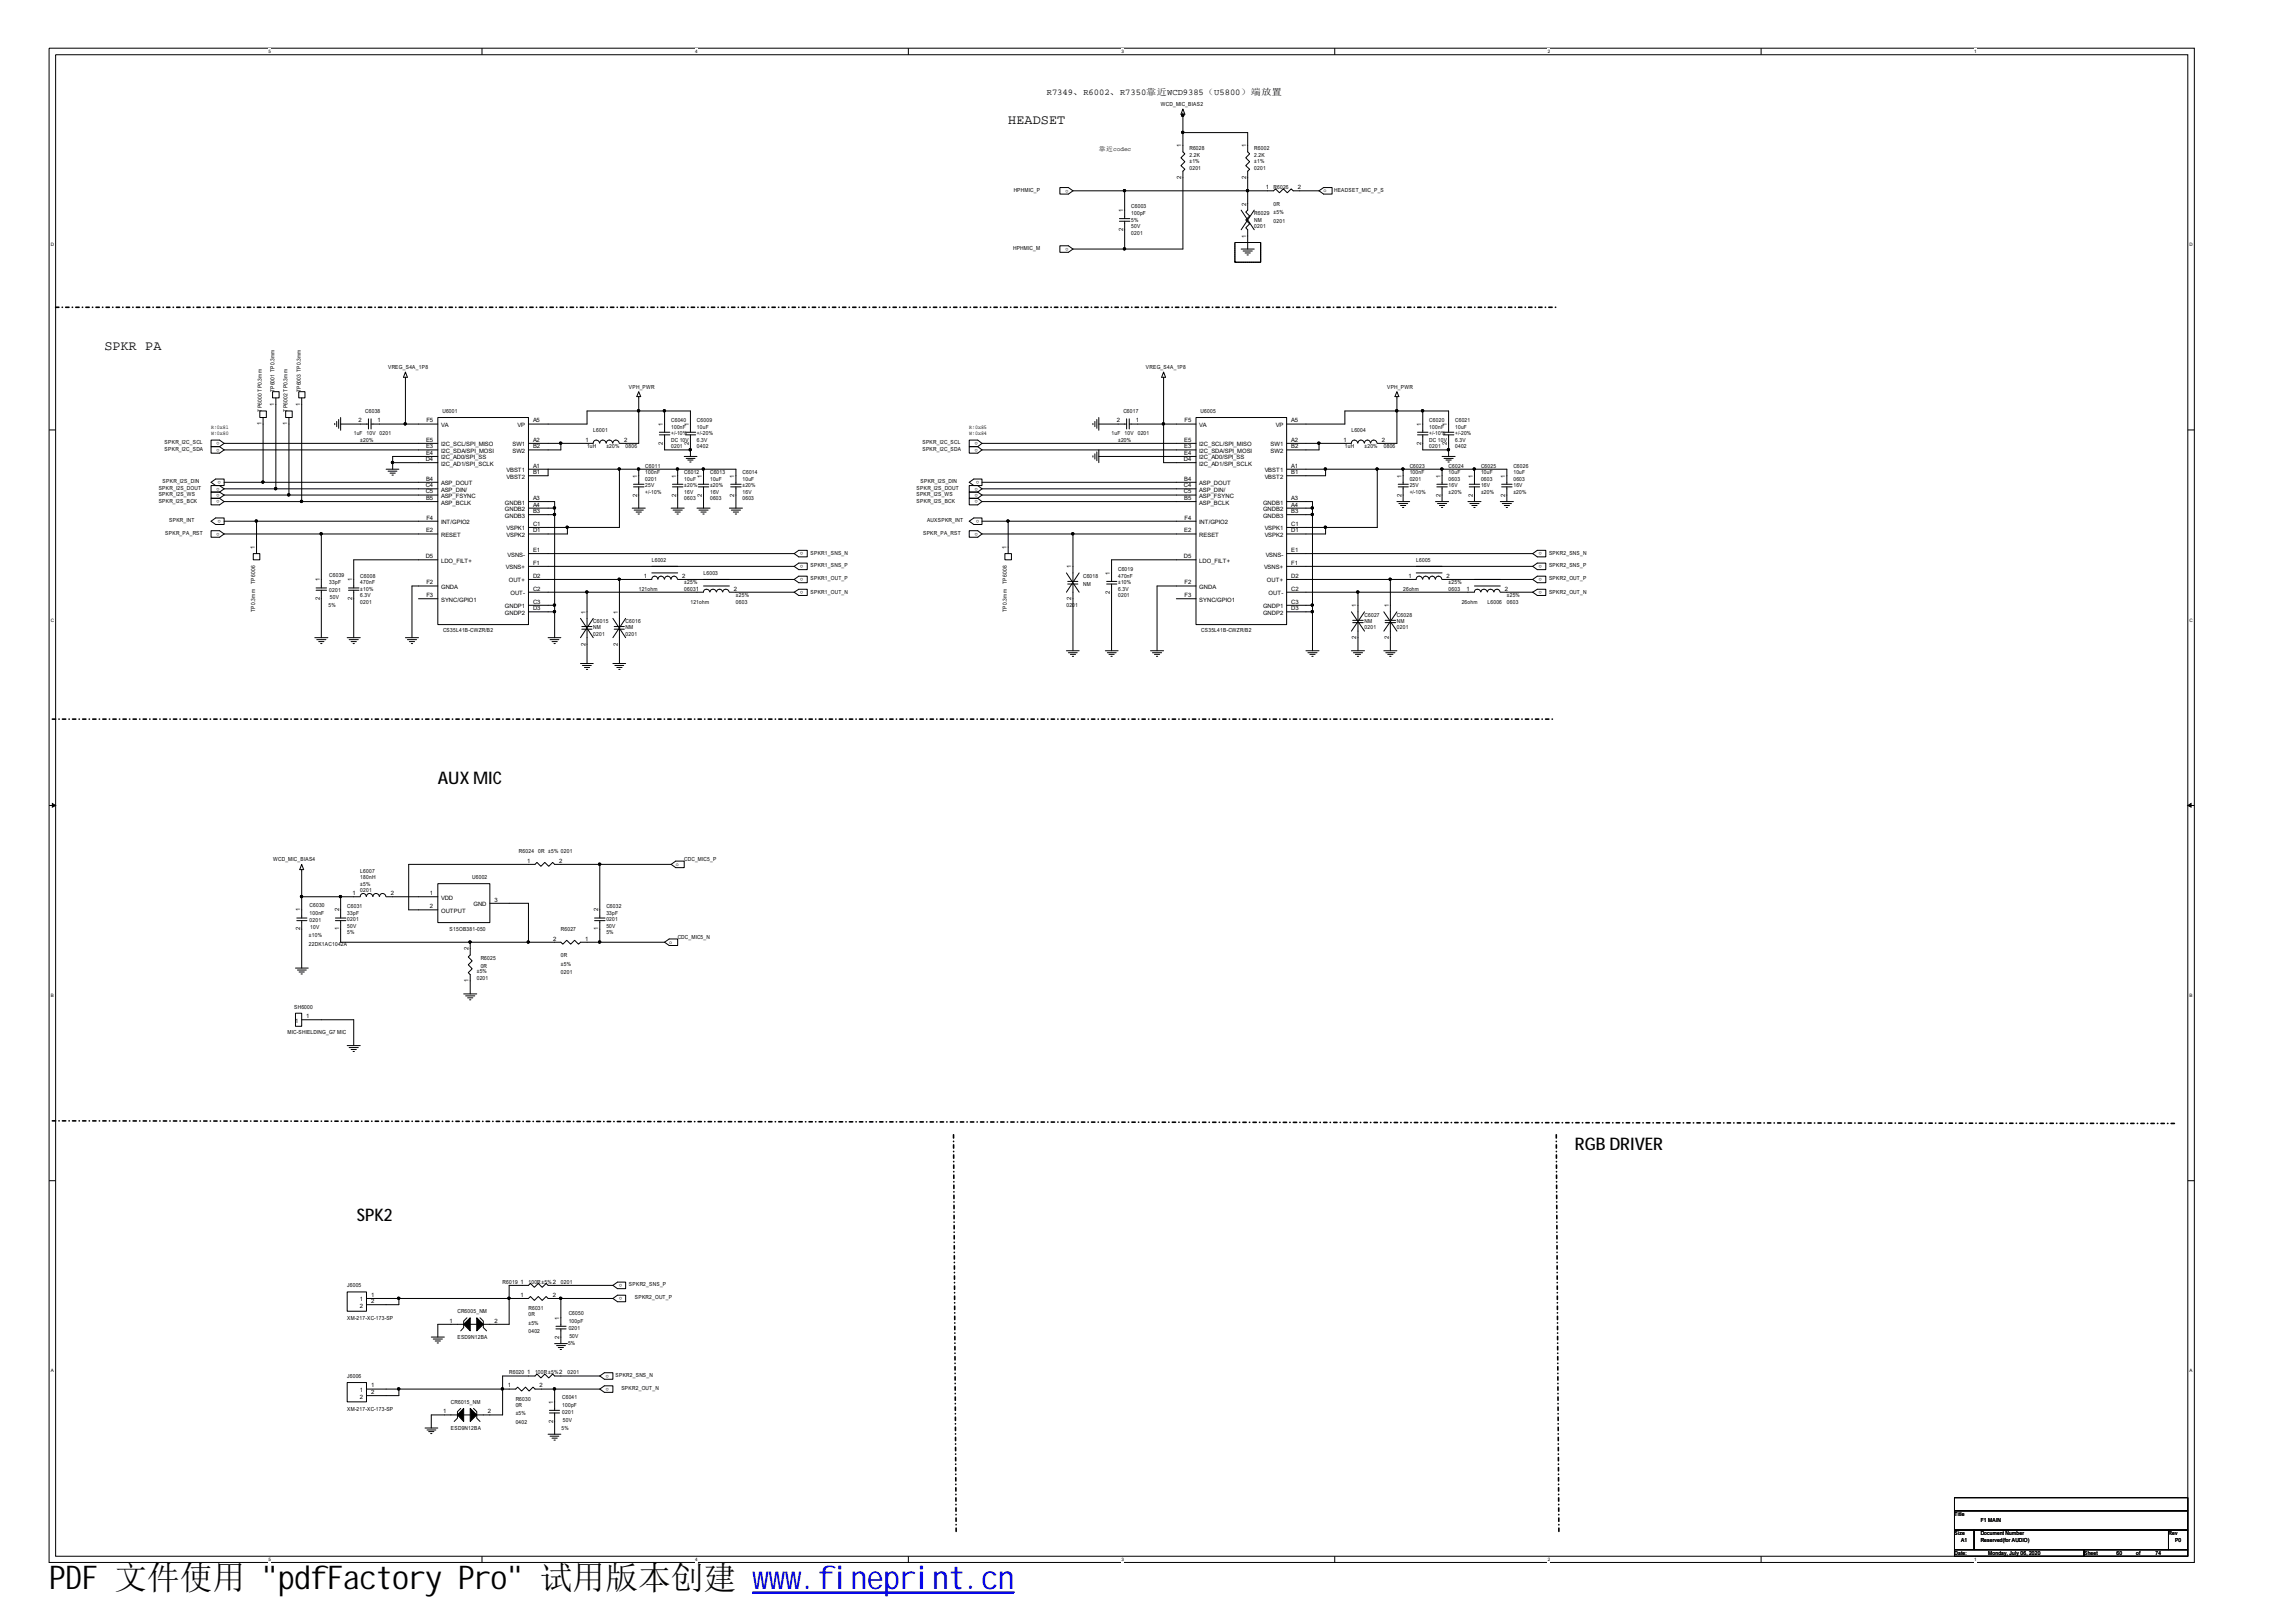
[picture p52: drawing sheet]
<svg xmlns="http://www.w3.org/2000/svg" width="297mm" height="210mm" viewBox="0 0 297 210" stroke-linecap="round" stroke-linejoin="round" font-family="sans-serif">
<defs><g id="words">
<text font-size="4.2" x="6.3" y="205.7">PDF 文件使用 &quot;pdfFactory Pro&quot; 试用版本创建 ww</text>
<text font-size="4.2" fill="#00f" x="99.5" y="205.7">w.fineprint.cn</text>
<g font-size="2.2">
<text x="56.6" y="101.4">AUX MIC</text>
<text x="203.8" y="148.8">RGB DRIVER</text>
<text x="46.2" y="158">SPK2</text>
</g>
<g font-size="1.7">
<text x="130.4" y="16">HEADSET</text>
<text x="13.5" y="45.3">SPKR PA</text>
</g>
<text font-size="1.1" x="135.4" y="12.2">R7349、R6002、R7350靠近WCD9385（U5800）端放置</text>
<g font-size=".8">
<text x="142.2" y="19.5">靠近codec</text>
<text x="152.8" y="23.2" transform="rotate(-90 152.8 23.2)">2</text>
<text x="152.8" y="19.1" transform="rotate(-90 152.8 19.1)">1</text>
<text x="161.2" y="23.2" transform="rotate(-90 161.2 23.2)">2</text>
<text x="161.2" y="19.1" transform="rotate(-90 161.2 19.1)">1</text>
<text x="145.3" y="29.9" transform="rotate(-90 145.3 29.9)">2</text>
<text x="145.3" y="27.4" transform="rotate(-90 145.3 27.4)">1</text>
<text x="161.2" y="26.6" transform="rotate(-90 161.2 26.6)">2</text>
<text x="163.7" y="24.5">1</text>
<text x="167.9" y="24.5">2</text>
<text x="161.2" y="30.7" transform="rotate(-90 161.2 30.7)">1</text>
<text x="35.5" y="52.5" transform="rotate(-90 35.5 52.5)">1</text>
<text x="38.8" y="52.5" transform="rotate(-90 38.8 52.5)">1</text>
<text x="33.8" y="55" transform="rotate(-90 33.8 55)">1</text>
<text x="37.2" y="55" transform="rotate(-90 37.2 55)">1</text>
<text x="46.4" y="54.7">2</text>
<text x="48.9" y="54.7">1</text>
<text x="55.1" y="59.7">D4</text>
<text x="55.1" y="58">E3</text>
<text x="55.1" y="58.9">E4</text>
<text x="55.1" y="57.2">E5</text>
<text x="55.2" y="54.7">F5</text>
<text x="57.1" y="58.6">I2C_SDA/SPI_MOSI</text>
<text x="57.1" y="59.5">I2C_AD0/SPI_SS</text>
<text x="57.1" y="57.8">I2C_SCL/SPI_MISO</text>
<text x="57.1" y="55.3">VA</text>
<text x="66.3" y="57.8">SW1</text>
<text x="66.3" y="58.6">SW2</text>
<text x="67" y="55.3">VP</text>
<text x="69" y="57.2">A2</text>
<text x="69" y="54.7">A5</text>
<text x="69" y="58">B2</text>
<text x="75.7" y="57.2">1</text>
<text x="80.7" y="57.2">2</text>
<text x="85.8" y="57.5" transform="rotate(-90 85.8 57.5)">2</text>
<text x="85.8" y="55.1" transform="rotate(-90 85.8 55.1)">1</text>
<text x="89.1" y="57.5" transform="rotate(-90 89.1 57.5)">2</text>
<text x="89.1" y="55.1" transform="rotate(-90 89.1 55.1)">1</text>
<text x="144.5" y="54.7">2</text>
<text x="146.9" y="54.7">1</text>
<text x="153.2" y="59.7">D4</text>
<text x="153.2" y="58">E3</text>
<text x="153.2" y="58.9">E4</text>
<text x="153.2" y="57.2">E5</text>
<text x="153.2" y="54.7">F5</text>
<text x="155.2" y="58.6">I2C_SDA/SPI_MOSI</text>
<text x="155.2" y="59.5">I2C_AD0/SPI_SS</text>
<text x="155.2" y="57.8">I2C_SCL/SPI_MISO</text>
<text x="155.2" y="55.3">VA</text>
<text x="164.4" y="57.8">SW1</text>
<text x="164.4" y="58.6">SW2</text>
<text x="165.1" y="55.3">VP</text>
<text x="167" y="57.2">A2</text>
<text x="167" y="58">B2</text>
<text x="167" y="54.7">A5</text>
<text x="173.8" y="57.2">1</text>
<text x="178.8" y="57.2">2</text>
<text x="183.9" y="57.5" transform="rotate(-90 183.9 57.5)">2</text>
<text x="183.9" y="55.1" transform="rotate(-90 183.9 55.1)">1</text>
<text x="187.2" y="57.5" transform="rotate(-90 187.2 57.5)">2</text>
<text x="187.2" y="55.1" transform="rotate(-90 187.2 55.1)">1</text>
<text x="55.1" y="63.9">C5</text>
<text x="55.1" y="63">C4</text>
<text x="55.1" y="62.2">B4</text>
<text x="55.1" y="64.7">B5</text>
<text x="57.1" y="62.8">ASP_DOUT</text>
<text x="57.1" y="65.3">ASP_BCLK</text>
<text x="57.1" y="63.6">ASP_DIN/</text>
<text x="57.1" y="64.4">ASP_FSYNC</text>
<text x="57.1" y="60.3">I2C_AD1/SPI_SCLK</text>
<text x="65.3" y="65.3">GNDB1</text>
<text x="65.5" y="61.1">VBST1</text>
<text x="65.5" y="61.9">VBST2</text>
<text x="69" y="60.5">A1</text>
<text x="69" y="61.4">B1</text>
<text x="69" y="64.7">A3</text>
<text x="69" y="65.5">A4</text>
<text x="82.4" y="64.3" transform="rotate(-90 82.4 64.3)">2</text>
<text x="82.4" y="61.8" transform="rotate(-90 82.4 61.8)">1</text>
<text x="87.5" y="64.3" transform="rotate(-90 87.5 64.3)">2</text>
<text x="87.5" y="61.8" transform="rotate(-90 87.5 61.8)">1</text>
<text x="90.8" y="64.3" transform="rotate(-90 90.8 64.3)">2</text>
<text x="90.8" y="61.8" transform="rotate(-90 90.8 61.8)">1</text>
<text x="95" y="64.3" transform="rotate(-90 95 64.3)">2</text>
<text x="95" y="61.8" transform="rotate(-90 95 61.8)">1</text>
<text x="153.2" y="63">C4</text>
<text x="153.2" y="63.9">C5</text>
<text x="153.2" y="62.2">B4</text>
<text x="153.2" y="64.7">B5</text>
<text x="155.2" y="62.8">ASP_DOUT</text>
<text x="155.2" y="65.3">ASP_BCLK</text>
<text x="155.2" y="63.6">ASP_DIN/</text>
<text x="155.2" y="64.4">ASP_FSYNC</text>
<text x="155.2" y="60.3">I2C_AD1/SPI_SCLK</text>
<text x="163.4" y="65.3">GNDB1</text>
<text x="163.6" y="61.1">VBST1</text>
<text x="163.6" y="61.9">VBST2</text>
<text x="167" y="60.5">A1</text>
<text x="167" y="61.4">B1</text>
<text x="167" y="64.7">A3</text>
<text x="167" y="65.5">A4</text>
<text x="181.3" y="64.3" transform="rotate(-90 181.3 64.3)">2</text>
<text x="181.3" y="61.8" transform="rotate(-90 181.3 61.8)">1</text>
<text x="186.4" y="64.3" transform="rotate(-90 186.4 64.3)">2</text>
<text x="186.4" y="61.8" transform="rotate(-90 186.4 61.8)">1</text>
<text x="190.5" y="64.3" transform="rotate(-90 190.5 64.3)">2</text>
<text x="190.5" y="61.8" transform="rotate(-90 190.5 61.8)">1</text>
<text x="194.7" y="64.3" transform="rotate(-90 194.7 64.3)">2</text>
<text x="194.7" y="61.8" transform="rotate(-90 194.7 61.8)">1</text>
<text x="33" y="71" transform="rotate(-90 33 71)">1</text>
<text x="55.1" y="68.9">E2</text>
<text x="55.2" y="67.2">F4</text>
<text x="57.1" y="69.5">RESET</text>
<text x="57.1" y="67.8">INT/GPIO2</text>
<text x="65.3" y="66.1">GNDB2</text>
<text x="65.3" y="67">GNDB3</text>
<text x="65.5" y="68.6">VSPK1</text>
<text x="65.5" y="69.5">VSPK2</text>
<text x="69" y="68">C1</text>
<text x="69" y="68.9">D1</text>
<text x="69" y="71.4">E1</text>
<text x="69" y="66.4">B3</text>
<text x="130.2" y="71" transform="rotate(-90 130.2 71)">1</text>
<text x="153.2" y="68.9">E2</text>
<text x="153.2" y="67.2">F4</text>
<text x="155.2" y="69.5">RESET</text>
<text x="155.2" y="67.8">INT/GPIO2</text>
<text x="163.4" y="66.1">GNDB2</text>
<text x="163.4" y="67">GNDB3</text>
<text x="163.6" y="68.6">VSPK1</text>
<text x="163.6" y="69.5">VSPK2</text>
<text x="167" y="68">C1</text>
<text x="167" y="68.9">D1</text>
<text x="167" y="66.4">B3</text>
<text x="167" y="71.4">E1</text>
<text x="41.4" y="77.7" transform="rotate(-90 41.4 77.7)">2</text>
<text x="41.4" y="75.2" transform="rotate(-90 41.4 75.2)">1</text>
<text x="45.6" y="77.7" transform="rotate(-90 45.6 77.7)">2</text>
<text x="45.6" y="75.2" transform="rotate(-90 45.6 75.2)">1</text>
<text x="55.1" y="72.2">D5</text>
<text x="55.2" y="75.6">F2</text>
<text x="55.2" y="77.3">F3</text>
<text x="57.1" y="72.8">LDO_FILT+</text>
<text x="57.1" y="76.2">GNDA</text>
<text x="57.1" y="77.9">SYNC/GPIO1</text>
<text x="65.4" y="73.7">VSNS+</text>
<text x="65.7" y="72">VSNS-</text>
<text x="65.8" y="75.4">OUT+</text>
<text x="66" y="77">OUT-</text>
<text x="69" y="76.4">C2</text>
<text x="69" y="74.8">D2</text>
<text x="69" y="73.1">F1</text>
<text x="83.3" y="74.8">1</text>
<text x="88.3" y="74.8">2</text>
<text x="95" y="76.4">2</text>
<text x="138.6" y="77.7" transform="rotate(-90 138.6 77.7)">2</text>
<text x="138.6" y="73.5" transform="rotate(-90 138.6 73.5)">1</text>
<text x="143.6" y="76.8" transform="rotate(-90 143.6 76.8)">2</text>
<text x="143.6" y="74.4" transform="rotate(-90 143.6 74.4)">1</text>
<text x="153.2" y="72.2">D5</text>
<text x="153.2" y="75.6">F2</text>
<text x="153.2" y="77.3">F3</text>
<text x="155.2" y="72.8">LDO_FILT+</text>
<text x="155.2" y="76.2">GNDA</text>
<text x="155.2" y="77.9">SYNC/GPIO1</text>
<text x="163.5" y="73.7">VSNS+</text>
<text x="163.7" y="72">VSNS-</text>
<text x="163.9" y="75.4">OUT+</text>
<text x="164.1" y="77">OUT-</text>
<text x="167" y="76.4">C2</text>
<text x="167" y="74.8">D2</text>
<text x="167" y="73.1">F1</text>
<text x="182.2" y="74.8">1</text>
<text x="187.2" y="74.8">2</text>
<text x="189.7" y="76.4">1</text>
<text x="194.7" y="76.4">2</text>
<text x="65.3" y="78.7">GNDP1</text>
<text x="65.3" y="79.6">GNDP2</text>
<text x="69" y="78.1">C3</text>
<text x="69" y="79">D3</text>
<text x="75.7" y="83.5" transform="rotate(-90 75.7 83.5)">2</text>
<text x="75.7" y="79.4" transform="rotate(-90 75.7 79.4)">1</text>
<text x="79.9" y="83.5" transform="rotate(-90 79.9 83.5)">2</text>
<text x="79.9" y="79.4" transform="rotate(-90 79.9 79.4)">1</text>
<text x="163.4" y="78.7">GNDP1</text>
<text x="163.4" y="79.6">GNDP2</text>
<text x="167" y="78.1">C3</text>
<text x="167" y="79">D3</text>
<text x="175.5" y="82.7" transform="rotate(-90 175.5 82.7)">2</text>
<text x="175.5" y="78.6" transform="rotate(-90 175.5 78.6)">1</text>
<text x="179.7" y="82.7" transform="rotate(-90 179.7 82.7)">2</text>
<text x="179.7" y="78.6" transform="rotate(-90 179.7 78.6)">1</text>
<text x="68.2" y="111.6">1</text>
<text x="72.3" y="111.6">2</text>
<text x="38.8" y="118" transform="rotate(-90 38.8 118)">1</text>
<text x="43.9" y="118" transform="rotate(-90 43.9 118)">2</text>
<text x="45.6" y="115.8">1</text>
<text x="50.5" y="115.8">2</text>
<text x="55.6" y="115.8">1</text>
<text x="55.6" y="117.5">2</text>
<text x="57.1" y="116.4">VDD</text>
<text x="57.1" y="118.1">OUTPUT</text>
<text x="61.3" y="117.3">GND</text>
<text x="64" y="116.7">3</text>
<text x="77.4" y="118" transform="rotate(-90 77.4 118)">2</text>
<text x="38.8" y="120.4" transform="rotate(-90 38.8 120.4)">2</text>
<text x="43.9" y="120.4" transform="rotate(-90 43.9 120.4)">1</text>
<text x="60.6" y="123" transform="rotate(-90 60.6 123)">2</text>
<text x="71.5" y="121.7">2</text>
<text x="75.7" y="121.7">1</text>
<text x="77.4" y="120.4" transform="rotate(-90 77.4 120.4)">1</text>
<text x="39.6" y="131.8">1</text>
<text x="60.6" y="127.1" transform="rotate(-90 60.6 127.1)">1</text>
<text x="38.2" y="132.3">1</text>
<text x="48" y="167.8">1</text>
<text x="67.4" y="166.1">1</text>
<text x="67.4" y="167.8">1</text>
<text x="71.5" y="167.8">2</text>
<text x="46.6" y="168.4">1</text>
<text x="46.6" y="169.2">2</text>
<text x="48" y="168.6">2</text>
<text x="58.2" y="171.2">1</text>
<text x="64" y="171.2">2</text>
<text x="72.3" y="173.2" transform="rotate(-90 72.3 173.2)">2</text>
<text x="72.3" y="170.8" transform="rotate(-90 72.3 170.8)">1</text>
<text x="48" y="179.5">1</text>
<text x="65.7" y="179.5">1</text>
<text x="68.2" y="177.9">1</text>
<text x="69.8" y="179.5">2</text>
<text x="46.6" y="180.1">1</text>
<text x="46.6" y="181">2</text>
<text x="48" y="180.4">2</text>
<text x="57.3" y="182.9">1</text>
<text x="63.1" y="182.9">2</text>
<text x="71.5" y="184.1" transform="rotate(-90 71.5 184.1)">2</text>
<text x="71.5" y="181.7" transform="rotate(-90 71.5 181.7)">1</text>
</g>
<g font-size=".7">
<text x="150.2" y="13.8">WCD_MIC_BIAS2</text>
<text x="153.9" y="19.4">R6028</text>
<text x="153.9" y="20.3">2.2K</text>
<text x="153.9" y="21.1">±1%</text>
<text x="153.9" y="22">0201</text>
<text x="162.3" y="21.1">±1%</text>
<text x="162.3" y="22">0201</text>
<text x="162.3" y="19.4">R6002</text>
<text x="162.3" y="20.3">2.2K</text>
<text x="131.1" y="24.8">HPHMIC_P</text>
<text x="138.2" y="24.5" transform="rotate(-180 138.2 24.5)">o</text>
<text x="146.3" y="27">C6003</text>
<text x="146.3" y="27.8">100pF</text>
<text x="146.3" y="29.5">50V</text>
<text x="146.3" y="28.7">5%</text>
<text x="162.3" y="27.8">R6029</text>
<text x="162.3" y="28.7">NM</text>
<text x="162.3" y="29.5">0201</text>
<text x="164.8" y="24.5">R6026</text>
<text x="164.8" y="26.6">0R</text>
<text x="164.8" y="27.7">±5%</text>
<text x="164.8" y="28.8">0201</text>
<text x="171.2" y="24.9">o</text>
<text x="172.6" y="24.9">HEADSET_MIC_P_S</text>
<text x="131.1" y="32.4">HPHMIC_M</text>
<text x="138.2" y="32.1" transform="rotate(-180 138.2 32.1)">o</text>
<text x="146.3" y="30.4">0201</text>
<text x="50.2" y="47.8">VREG_S4A_1P8</text>
<text x="148.3" y="47.8">VREG_S4A_1P8</text>
<text x="33.9" y="53.3" transform="rotate(-90 33.9 53.3)">TP6000 TP0.3mm</text>
<text x="35.5" y="50.8" transform="rotate(-90 35.5 50.8)">TP6001 TP0.3mm</text>
<text x="37.2" y="53.3" transform="rotate(-90 37.2 53.3)">TP6002 TP0.3mm</text>
<text x="38.9" y="50.8" transform="rotate(-90 38.9 50.8)">TP6003 TP0.3mm</text>
<text x="47.2" y="53.4">C6038</text>
<text x="57.2" y="53.5">U6001</text>
<text x="81.4" y="50.3">VPH_PWR</text>
<text x="145.3" y="53.4">C6017</text>
<text x="155.3" y="53.5">U6005</text>
<text x="179.5" y="50.3">VPH_PWR</text>
<text x="21.3" y="57.5">SPKR_I2C_SCL</text>
<text x="21.3" y="58.3">SPKR_I2C_SDA</text>
<text x="27.3" y="55.5">R:0x81</text>
<text x="27.3" y="56.2">W:0x80</text>
<text x="28.4" y="57.2" transform="rotate(-180 28.4 57.2)">o</text>
<text x="28.4" y="58.1" transform="rotate(-180 28.4 58.1)">o</text>
<text x="45.8" y="56.3">1uF</text>
<text x="46.6" y="57.2">±20%</text>
<text x="47.4" y="56.3">10V</text>
<text x="49.1" y="56.3">0201</text>
<text x="75.9" y="58">1uH</text>
<text x="76.8" y="55.9">L6001</text>
<text x="78.4" y="58">±20%</text>
<text x="80.9" y="58">0806</text>
<text x="86.8" y="54.7">C6040</text>
<text x="86.8" y="55.5">100nF</text>
<text x="86.8" y="58">0201</text>
<text x="86.8" y="57.2">DC 10V</text>
<text x="86.8" y="56.3">+/-10%</text>
<text x="90.2" y="54.7">C6009</text>
<text x="90.2" y="55.5">10uF</text>
<text x="90.2" y="58">0402</text>
<text x="90.2" y="57.2">6.3V</text>
<text x="90.2" y="56.3">+/-20%</text>
<text x="119.3" y="57.5">SPKR_I2C_SCL</text>
<text x="119.3" y="58.3">SPKR_I2C_SDA</text>
<text x="125.4" y="55.5">R:0x85</text>
<text x="125.4" y="56.2">W:0x84</text>
<text x="126.5" y="58.1" transform="rotate(-180 126.5 58.1)">o</text>
<text x="126.5" y="57.2" transform="rotate(-180 126.5 57.2)">o</text>
<text x="143.8" y="56.3">1uF</text>
<text x="144.7" y="57.2">±20%</text>
<text x="145.5" y="56.3">10V</text>
<text x="147.2" y="56.3">0201</text>
<text x="174" y="58">1uH</text>
<text x="174.8" y="55.9">L6004</text>
<text x="176.5" y="58">±20%</text>
<text x="179" y="58">0806</text>
<text x="184.9" y="54.7">C6020</text>
<text x="184.9" y="55.5">100nF</text>
<text x="184.9" y="58">0201</text>
<text x="184.9" y="57.2">DC 10V</text>
<text x="184.9" y="56.3">+/-10%</text>
<text x="188.3" y="54.7">C6021</text>
<text x="188.3" y="55.5">10uF</text>
<text x="188.3" y="58">0402</text>
<text x="188.3" y="57.2">6.3V</text>
<text x="188.3" y="56.3">+/-20%</text>
<text x="20.5" y="63.4">SPKR_I2S_DOUT</text>
<text x="20.5" y="64.2">SPKR_I2S_WS</text>
<text x="20.5" y="65">SPKR_I2S_BCK</text>
<text x="21" y="62.5">SPKR_I2S_DIN</text>
<text x="28.4" y="63.1" transform="rotate(-180 28.4 63.1)">o</text>
<text x="28.4" y="63.9" transform="rotate(-180 28.4 63.9)">o</text>
<text x="28.4" y="64.7" transform="rotate(-180 28.4 64.7)">o</text>
<text x="28.6" y="62.2" transform="rotate(-180 28.6 62.2)">o</text>
<text x="83.5" y="60.5">C6011</text>
<text x="83.5" y="61.4">100nF</text>
<text x="83.5" y="62.2">0201</text>
<text x="83.5" y="63">25V</text>
<text x="83.5" y="63.9">+/-10%</text>
<text x="88.5" y="61.4">C6012</text>
<text x="88.5" y="62.2">10uF</text>
<text x="88.5" y="64.7">0603</text>
<text x="88.5" y="63.9">16V</text>
<text x="88.5" y="63">±20%</text>
<text x="91.9" y="61.4">C6013</text>
<text x="91.9" y="62.2">10uF</text>
<text x="91.9" y="64.7">0603</text>
<text x="91.9" y="63.9">16V</text>
<text x="91.9" y="63">±20%</text>
<text x="96.1" y="61.4">C6014</text>
<text x="96.1" y="62.2">10uF</text>
<text x="96.1" y="64.7">0603</text>
<text x="96.1" y="63.9">16V</text>
<text x="96.1" y="63">±20%</text>
<text x="118.6" y="63.4">SPKR_I2S_DOUT</text>
<text x="118.6" y="64.2">SPKR_I2S_WS</text>
<text x="118.6" y="65">SPKR_I2S_BCK</text>
<text x="119.1" y="62.5">SPKR_I2S_DIN</text>
<text x="126.5" y="63.1" transform="rotate(-180 126.5 63.1)">o</text>
<text x="126.5" y="63.9" transform="rotate(-180 126.5 63.9)">o</text>
<text x="126.5" y="64.7" transform="rotate(-180 126.5 64.7)">o</text>
<text x="126.7" y="62.2" transform="rotate(-180 126.7 62.2)">o</text>
<text x="182.4" y="60.5">C6023</text>
<text x="182.4" y="61.4">100nF</text>
<text x="182.4" y="62.2">0201</text>
<text x="182.4" y="63">25V</text>
<text x="182.4" y="63.9">+/-10%</text>
<text x="187.4" y="60.5">C6024</text>
<text x="187.4" y="61.4">10uF</text>
<text x="187.4" y="62.2">0603</text>
<text x="187.4" y="63">16V</text>
<text x="187.4" y="63.9">±20%</text>
<text x="191.6" y="60.5">C6025</text>
<text x="191.6" y="61.4">10uF</text>
<text x="191.6" y="62.2">0603</text>
<text x="191.6" y="63">16V</text>
<text x="191.6" y="63.9">±20%</text>
<text x="195.8" y="60.5">C6026</text>
<text x="195.8" y="61.4">10uF</text>
<text x="195.8" y="62.2">0603</text>
<text x="195.8" y="63">16V</text>
<text x="195.8" y="63.9">±20%</text>
<text x="21.4" y="69.2">SPKR_PA_RST</text>
<text x="21.9" y="67.6">SPKR_INT</text>
<text x="28.4" y="68.9" transform="rotate(-180 28.4 68.9)">o</text>
<text x="28.6" y="67.3" transform="rotate(-180 28.6 67.3)">o</text>
<text x="103.9" y="71.5" transform="rotate(-180 103.9 71.5)">o</text>
<text x="104.9" y="71.8">SPKR1_SNS_N</text>
<text x="119.4" y="69.2">SPKR_PA_RST</text>
<text x="119.9" y="67.6">AUXSPKR_INT</text>
<text x="126.5" y="68.9" transform="rotate(-180 126.5 68.9)">o</text>
<text x="126.7" y="67.3" transform="rotate(-180 126.7 67.3)">o</text>
<text x="199.5" y="71.5" transform="rotate(-180 199.5 71.5)">o</text>
<text x="200.4" y="71.8">SPKR2_SNS_N</text>
<text x="33" y="75.6" transform="rotate(-90 33 75.6)">TP6006</text>
<text x="42.6" y="74.6">C6039</text>
<text x="42.6" y="75.6">33pF</text>
<text x="42.6" y="76.6">0201</text>
<text x="42.7" y="77.5">50V</text>
<text x="46.6" y="76.5">±10%</text>
<text x="46.6" y="74.8">C6008</text>
<text x="46.6" y="75.6">470nF</text>
<text x="46.6" y="77.3">6.3V</text>
<text x="82.6" y="76.5">121ohm</text>
<text x="84.3" y="72.7">L6002</text>
<text x="88.5" y="75.6">±25%</text>
<text x="88.5" y="76.5">06031</text>
<text x="91" y="74.4">L6003</text>
<text x="95.2" y="77.3">±25%</text>
<text x="103.9" y="73.1" transform="rotate(-180 103.9 73.1)">o</text>
<text x="103.9" y="74.8" transform="rotate(-180 103.9 74.8)">o</text>
<text x="103.9" y="76.5" transform="rotate(-180 103.9 76.5)">o</text>
<text x="104.9" y="73.4">SPKR1_SNS_P</text>
<text x="104.9" y="75.1">SPKR1_OUT_P</text>
<text x="104.9" y="76.8">SPKR1_OUT_N</text>
<text x="130.3" y="75.6" transform="rotate(-90 130.3 75.6)">TP6008</text>
<text x="140.1" y="74.8">C6018</text>
<text x="140.1" y="75.8">NM</text>
<text x="144.7" y="73.9">C6019</text>
<text x="144.7" y="74.8">470nF</text>
<text x="144.7" y="77.3">0201</text>
<text x="144.7" y="76.5">6.3V</text>
<text x="144.7" y="75.6">±10%</text>
<text x="181.5" y="76.5">26ohm</text>
<text x="183.2" y="72.7">L6005</text>
<text x="187.4" y="75.6">±25%</text>
<text x="187.4" y="76.5">0603</text>
<text x="194.9" y="77.3">±25%</text>
<text x="199.5" y="73.1" transform="rotate(-180 199.5 73.1)">o</text>
<text x="199.5" y="74.8" transform="rotate(-180 199.5 74.8)">o</text>
<text x="199.5" y="76.5" transform="rotate(-180 199.5 76.5)">o</text>
<text x="200.4" y="73.4">SPKR2_SNS_P</text>
<text x="200.4" y="75.1">SPKR2_OUT_P</text>
<text x="200.4" y="76.8">SPKR2_OUT_N</text>
<text x="33" y="79.2" transform="rotate(-90 33 79.2)">TP0.3mm</text>
<text x="42.5" y="78.5">5%</text>
<text x="46.6" y="78.1">0201</text>
<text x="57.3" y="81.8">CS35L41B-CWZR/B2</text>
<text x="76.8" y="80.7">C6015</text>
<text x="76.8" y="81.5">NM</text>
<text x="76.8" y="82.3">0201</text>
<text x="80.9" y="80.7">C6016</text>
<text x="80.9" y="81.5">NM</text>
<text x="80.9" y="82.3">0201</text>
<text x="89.3" y="78.1">121ohm</text>
<text x="95.2" y="78.1">0603</text>
<text x="130.3" y="79.2" transform="rotate(-90 130.3 79.2)">TP0.3mm</text>
<text x="138" y="78.5">0201</text>
<text x="155.4" y="81.8">CS35L41B-CWZR/B2</text>
<text x="176.5" y="79.8">C6027</text>
<text x="176.5" y="80.7">NM</text>
<text x="176.5" y="81.5">0201</text>
<text x="180.7" y="79.8">C6028</text>
<text x="180.7" y="80.7">NM</text>
<text x="180.7" y="81.5">0201</text>
<text x="189.1" y="78.1">26ohm</text>
<text x="192.4" y="78.1">L6006</text>
<text x="194.9" y="78.1">0603</text>
<text x="35.3" y="111.5">WCD_MIC_BIAS4</text>
<text x="46.6" y="112.9">L6007</text>
<text x="46.6" y="113.8">180nH</text>
<text x="61.1" y="113.8">U6002</text>
<text x="67.1" y="110.4">R6024</text>
<text x="69.6" y="110.4">0R ±5% 0201</text>
<text x="87.4" y="112.1">o</text>
<text x="88.5" y="111.5">CDC_MIC5_P</text>
<text x="40" y="117.4">C6030</text>
<text x="40" y="118.4">100nF</text>
<text x="40" y="119.3">0201</text>
<text x="44.9" y="117.5">C6031</text>
<text x="44.9" y="118.4">33pF</text>
<text x="44.9" y="119.2">0201</text>
<text x="46.6" y="114.6">±5%</text>
<text x="46.6" y="115.4">0201</text>
<text x="78.4" y="117.5">C6032</text>
<text x="78.4" y="118.4">33pF</text>
<text x="78.4" y="119.2">0201</text>
<text x="40" y="121.3">±10%</text>
<text x="40" y="122.4">22DK1AC1042A</text>
<text x="40.1" y="120.3">10V</text>
<text x="44.9" y="120">50V</text>
<text x="44.9" y="120.9">5%</text>
<text x="58.2" y="120.5">S15OB381-050</text>
<text x="61.7" y="125.9">±5%</text>
<text x="62.2" y="124.2">R6025</text>
<text x="62.2" y="125.2">0R</text>
<text x="72.6" y="120.5">R6027</text>
<text x="72.6" y="123.9">0R</text>
<text x="72.6" y="125">±5%</text>
<text x="78.4" y="120">50V</text>
<text x="78.4" y="120.9">5%</text>
<text x="86.6" y="122.1">o</text>
<text x="87.7" y="121.6">CDC_MIC5_N</text>
<text x="38.1" y="130.6">SH6000</text>
<text x="61.7" y="126.8">0201</text>
<text x="72.6" y="126.1">0201</text>
<text x="37.2" y="133.8">MIC-SHIELDING_G7 MIC</text>
<text x="44.9" y="166.6">J6005</text>
<text x="65" y="166.1">R6019</text>
<text x="68.4" y="166.1">100R±5%2</text>
<text x="72.6" y="166.1">0201</text>
<text x="80.5" y="166.2" transform="rotate(-180 80.5 166.2)">o</text>
<text x="80.5" y="167.9" transform="rotate(-180 80.5 167.9)">o</text>
<text x="81.4" y="166.5">SPKR2_SNS_P</text>
<text x="44.9" y="170.8">XM-217-XC-173-SP</text>
<text x="59.2" y="169.9">CR6005_NM</text>
<text x="59.2" y="173.3">ESD9N12BA</text>
<text x="68.4" y="169.5">R6031</text>
<text x="68.4" y="170.3">0R</text>
<text x="68.4" y="171.4">±5%</text>
<text x="68.4" y="172.5">0402</text>
<text x="73.6" y="170.2">C6050</text>
<text x="73.6" y="171.2">100pF</text>
<text x="73.6" y="172.1">0201</text>
<text x="73.7" y="173.1">50V</text>
<text x="82.1" y="168.2">SPKR2_OUT_P</text>
<text x="44.9" y="178.3">J6006</text>
<text x="65.9" y="177.9">R6020</text>
<text x="69.2" y="177.9">100R±5%2</text>
<text x="73.4" y="177.9">0201</text>
<text x="73.5" y="174.1">5%</text>
<text x="78.8" y="177.9" transform="rotate(-180 78.8 177.9)">o</text>
<text x="78.8" y="179.6" transform="rotate(-180 78.8 179.6)">o</text>
<text x="79.6" y="178.2">SPKR2_SNS_N</text>
<text x="80.4" y="179.9">SPKR2_OUT_N</text>
<text x="44.9" y="182.6">XM-217-XC-173-SP</text>
<text x="58.3" y="181.7">CR6015_NM</text>
<text x="58.3" y="185.1">ESD9N12BA</text>
<text x="66.7" y="181.2">R6030</text>
<text x="66.7" y="182">0R</text>
<text x="66.7" y="183.1">±5%</text>
<text x="66.7" y="184.2">0402</text>
<text x="72.6" y="185">5%</text>
<text x="72.7" y="181.1">C6041</text>
<text x="72.7" y="182">100pF</text>
<text x="72.7" y="183">0201</text>
<text x="72.8" y="184">50V</text>
<text x="252.9" y="196.1">Title</text>
<text x="256.2" y="197">F1 MAIN</text>
<text x="252.9" y="198.6">Size</text>
<text x="252.9" y="201.2">Date:</text>
<text x="253.7" y="199.5">A1</text>
<text x="256.2" y="198.6">Document Number</text>
<text x="256.2" y="199.5">Reserved(for AUDIO)</text>
<text x="257.2" y="201.2">Monday, July 06, 2020</text>
<text x="269.6" y="201.2">Sheet</text>
<text x="273.8" y="201.2">60</text>
<text x="276.4" y="201.2">of</text>
<text x="278.8" y="201.2">74</text>
<text x="280.5" y="198.6">Rev</text>
<text x="281.4" y="199.5">P0</text>
</g>
<g font-size=".6">
<text x="34.8" y="6.9">5</text>
<text x="89.9" y="6.9">4</text>
<text x="145.1" y="6.9">3</text>
<text x="200.2" y="6.9">2</text>
<text x="255.4" y="6.9">1</text>
<text x="6.6" y="31.9">D</text>
<text x="283.3" y="31.9">D</text>
<text x="6.6" y="80.4">C</text>
<text x="283.3" y="80.4">C</text>
<text x="6.6" y="129">B</text>
<text x="283.3" y="129">B</text>
<text x="6.6" y="177.6">A</text>
<text x="283.3" y="177.6">A</text>
<text x="34.8" y="202">5</text>
<text x="89.9" y="202">4</text>
<text x="145.1" y="202">3</text>
<text x="200.2" y="202">2</text>
<text x="255.4" y="202">1</text>
</g>
</g></defs>
<path d="M6.3 6.2h277.6v196h-277.6zM7.2 7.1h275.8v194.3h-275.8z" fill="none" stroke="#000" stroke-width=".13"/>
<g fill="#fff">
<path d="M34.8 6.3h.3v.7h-.3z"/>
<path d="M34.8 201.5h.3v.7h-.3z"/>
</g>
<path d="M62.4 6.2v.9M62.4 201.4v.8" fill="none" stroke="#000" stroke-width=".13"/>
<g fill="#fff">
<path d="M89.9 6.3h.3v.7h-.3z"/>
<path d="M89.9 201.5h.3v.7h-.3z"/>
</g>
<path d="M117.5 6.2v.9M117.5 201.4v.8" fill="none" stroke="#000" stroke-width=".13"/>
<g fill="#fff">
<path d="M145.1 6.3h.3v.7h-.3z"/>
<path d="M145.1 201.5h.3v.7h-.3z"/>
</g>
<path d="M172.7 6.2v.9M172.7 201.4v.8" fill="none" stroke="#000" stroke-width=".13"/>
<g fill="#fff">
<path d="M200.2 6.3h.3v.7h-.3z"/>
<path d="M200.2 201.5h.3v.7h-.3z"/>
</g>
<path d="M227.8 6.2v.9M227.8 201.4v.8" fill="none" stroke="#000" stroke-width=".13"/>
<g fill="#fff">
<path d="M255.4 6.3h.3v.7h-.3z"/>
<path d="M255.4 201.5h.3v.7h-.3z"/>
<path d="M6.6 31.3h.3v.7h-.3z"/>
<path d="M283.3 31.3h.3v.7h-.3z"/>
<path d="M6.6 79.9h.3v.7h-.3z"/>
<path d="M283.3 79.9h.3v.7h-.3z"/>
</g>
<path d="M6.3 55.6h.9M283 55.6h.9" fill="none" stroke="#000" stroke-width=".13"/>
<g fill="#fff">
<path d="M6.6 128.5h.3v.7h-.3z"/>
<path d="M283.3 128.5h.3v.7h-.3z"/>
</g>
<path d="M6.3 104.2h.9M283 104.2h.9" fill="none" stroke="#000" stroke-width=".13"/>
<path d="M6.8 104l.4 .2-.4 .3zM283 104.2l.5-.2v.5z" fill="#000" stroke="#000" stroke-width=".13"/>
<g fill="#fff">
<path d="M6.6 177.1h.3v.6h-.3z"/>
<path d="M283.3 177.1h.3v.6h-.3z"/>
</g>
<g fill="none" stroke="#000" stroke-width=".13">
<path d="M153 14.1l.3 .7h-.5zM153 14.6v5.1l.3 .2-.5 .5 .5 .5-.5 .5 .5 .5-.3 .3v10h-14.2M153 17.2h8.4v2.5l.3 .2-.5 .5 .5 .5-.5 .5 .5 .5-.3 .3v5l-.2 .2 .5 .6-.5 .5 .5 .5-.5 .5 .2 .2v2.5M137.1 24.3h1.1l.6 .4-.6 .4h-1.1zM137.1 31.8h1.1l.6 .4-.6 .5h-1.1zM138.8 24.7h26l.2-.3 .5 .5 .5-.5 .5 .5 .5-.5 .3 .3h3.3M144.8 28.3h1.4M144.8 28.6h1.4M145.5 24.7v3.6M145.5 28.6v3.6M159.8 31.4h3.3v2.5h-3.3zM160.6 32.2h1.7"/>
<path d="M160.6 27.2l1.7 2.5M160.8 32.5h1.2M161.1 32.7h.7M161.3 33h.2M162.3 27.2l-1.7 2.5M170.6 24.7l.6-.4h1.1v.8h-1.1zM28.4 57.8h-1.1v.8h1.1l.6-.4M28.4 57.8l.6 .4M29 57.4l-.6-.4h-1.1v.8h1.1M29 57.4l-.6 .4M29 57.4h27.6M29 58.2h27.6"/>
<path d="M33.6 53.2h.9v.8h-.9zM34 54v8.4M35.3 50.7h.8v.8h-.8zM35.7 51.5v11.8M37 53.2h.8v.8h-.8zM37.4 54v10.1M38.7 50.7h.8v.8h-.8zM39 51.5v13.4M43.3 54.8v.2M43.6 54.5v.7M43.8 54.3v1.1M44.1 54v1.7"/>
<path d="M44.1 54.9h3.6M47.7 54.2v1.3M48 54.9h8.6M48 54.2v1.3M50.8 59.9h5.8M52.5 48.8v6.1M52.5 48.1l.2 .7h-.5zM56.6 54h11.8v26.8h-11.8zM56.6 59.1h-5.8v1.6M68.4 57.4h8.4M68.4 54.9h7.5v-1.7h13.4v2.7M72.6 57.4v.8h-4.2"/>
<path d="M77.6 57.3a.4 .4 0 0 0-.4-.3 .4 .4 0 0 0-.4 .3M78.4 57.3a.4 .4 0 0 0-.4-.3 .4 .4 0 0 0-.4 .3M79.2 57.3a.4 .4 0 0 0-.4-.3 .4 .4 0 0 0-.4 .3M80.1 57.3a.4 .4 0 0 0-.4-.3 .4 .4 0 0 0-.4 .3M82.6 50.7l.3 .6h-.5zM82.6 51.3v6.1h-2.5M85.3 55.9h1.4M85.3 56.3h1.4M86 56.3v1.9h3.3M86 53.2v2.7M88.5 59.1h1.7M88.7 55.9h1.3"/>
<path d="M88.7 56.3h1.3M88.8 59.3h1.1M89 59.5h.7M89.2 59.8h.2M89.3 56.3v2.8M126.5 57.8l.5 .4M126.5 57.8h-1.1v.8h1.1l.5-.4M127 57.4l-.5-.4h-1.1v.8h1.1M127 57.4l-.5 .4M127 57.4h27.7M127 58.2h27.7M141.4 54.8v.2"/>
<path d="M141.4 59v.2M141.6 54.5v.7M141.6 58.7v.7M141.9 54.3v1.1M141.9 58.5v1.1M142.2 54v1.7M142.2 58.2v1.7M142.2 54.9h3.6M142.2 59.1h12.5M145.8 54.2v1.3M146.1 54.9h8.6M146.1 54.2v1.3"/>
<path d="M150.5 48.8v11.1h4.2M150.5 48.1l.3 .7h-.5zM154.7 54h11.8v26.8h-11.8zM166.5 57.4h8.3M166.5 54.9h7.5v-1.7h13.4v2.7M170.6 57.4v.8h-4.1M175.6 57.3a.4 .4 0 0 0-.4-.3 .4 .4 0 0 0-.4 .3M176.5 57.3a.4 .4 0 0 0-.4-.3 .4 .4 0 0 0-.4 .3M177.3 57.3a.38 .38 0 0 0-.4-.3 .38 .38 0 0 0-.4 .3M178.1 57.3a.4 .4 0 0 0-.4-.3 .4 .4 0 0 0-.4 .3M180.7 50.7l.3 .6h-.5zM180.7 51.3v6.1h-2.5"/>
<path d="M183.4 55.9h1.3M183.4 56.3h1.3M184.1 56.3v1.9h3.3M184.1 53.2v2.7M186.6 59.1h1.7M186.7 55.9h1.4M186.7 56.3h1.4M186.8 59.3h1.2M187.1 59.5h.6M187.3 59.8h.2M187.4 56.3v2.8M27.3 68.7h1.1l.6 .4-.6 .4h-1.1z"/>
<path d="M27.3 62.4l.6-.4h1.1v.8h-1.1zM27.3 67.5l.6-.5h1.1v.9h-1.1zM28.4 63.7h-1.1v.8h1.1M28.4 64.5h-1.1v.8h1.1l.6-.4M28.4 63.7l.6 .4M28.4 64.5l.6 .4M29 69.1h27.6M29 67.5h27.6M29 64.9h27.6M29 64.1h27.6M29 63.3l-.6-.5h-1.1v.9h1.1M29 63.3l-.6 .4"/>
<path d="M29 64.1l-.6 .4M29 63.3h27.6M29 62.4h27.6M32.8 71.6h.8v.8h-.8zM33.2 67.5v4.1M40.9 76.1h1.3M40.9 76.4h1.3M41.6 69.1v7M41.6 76.4v6.1M45.1 76.1h1.3M45.1 76.4h1.3M45.8 76.4v6.1"/>
<path d="M50 60.7h1.6M50.2 61h1.2M50.5 61.2h.6M50.7 61.5h.2M54.1 77.5h2.5M56.6 72.4h-10.8v3.7M56.6 75.8h-3.3v6.7M68.4 60.7h26.8v2M68.4 64.9h3.4v17.6M68.4 65.8h3.4M68.4 66.6h3.4M68.4 76.6h22.6"/>
<path d="M68.4 78.3h3.4M68.4 75h15.9M68.4 79.2h3.4M68.4 71.6h34.3M68.4 73.3h34.3M70.9 60.7v.9h-2.5M73.4 68.3v.8h-5M75.9 76.6v4.5M80.1 75v6.1M80.1 60.7v7.6h-11.7M81.8 65.8h1.7M82 62.7h1.3"/>
<path d="M82 63h1.3M82 66h1.2M82.3 66.3h.7M82.5 66.5h.2M82.6 63v2.8M82.6 60.7v2M84.3 74.1h3.4M84.3 74.9a.38 .38 0 0 1 .4-.3 .38 .38 0 0 1 .4 .3M85.1 74.9a.4 .4 0 0 1 .4-.3 .4 .4 0 0 1 .4 .3M86 74.9a.4 .4 0 0 1 .4-.3 .4 .4 0 0 1 .4 .3M86.8 65.8h1.7M86.8 74.9a.4 .4 0 0 1 .4-.3 .4 .4 0 0 1 .4 .3"/>
<path d="M87 62.7h1.3M87 63h1.3M87.1 66h1.2M87.3 66.3h.7M87.6 66.5h.2M87.7 75h15M87.7 63v2.8M87.7 60.7v2M90.2 65.8h1.7M90.3 62.7h1.4M90.3 63h1.4M90.4 66h1.2"/>
<path d="M90.7 66.3h.7M90.9 66.5h.2M91 75.8h3.4M91 63v2.8M91 60.7v2M91.8 76.6a.41 .41 0 0 0-.4-.3 .41 .41 0 0 0-.4 .3M92.7 76.6a.41 .41 0 0 0-.4-.3 .41 .41 0 0 0-.4 .3M93.5 76.6a.38 .38 0 0 0-.4-.3 .38 .38 0 0 0-.4 .3M94.3 76.6a.41 .41 0 0 0-.4-.3 .41 .41 0 0 0-.4 .3M94.4 65.8h1.7M94.4 76.6h8.3M94.5 62.7h1.4"/>
<path d="M94.5 63h1.4M94.6 66h1.2M94.9 66.3h.6M95.1 66.5h.2M95.2 63v2.8M102.7 71.6l.6-.4h1.1v.9h-1.1zM102.7 73.3l.6-.4h1.1v.8h-1.1zM102.7 75l.6-.4h1.1v.8h-1.1zM102.7 76.6l.6-.3h1.1v.8h-1.1zM125.4 68.7h1.1l.5 .4-.5 .4h-1.1zM125.4 62.4l.6-.4h1v.8h-1zM125.4 67.5l.6-.5h1v.9h-1z"/>
<path d="M126.5 63.7l.5 .4M126.5 64.5l.5 .4M126.5 63.7h-1.1v.8h1.1M126.5 64.5h-1.1v.8h1.1l.5-.4M127 67.5h27.7M127 69.1h27.7M127 64.9h27.7M127 64.1h27.7M127 63.3l-.5-.5h-1.1v.9h1.1M127 63.3l-.5 .4M127 64.1l-.5 .4M127 63.3h27.7"/>
<path d="M127 62.4h27.7M130 71.6h.9v.8h-.9zM130.4 67.5v4.1M138 74.1l1.6 2.5M138.1 75.2h1.3M138.1 75.6h1.3M138.8 69.1v6.1M138.8 75.6v8.6M139.6 74.1l-1.6 2.5M143.2 75.2h1.3M143.2 75.6h1.3M143.8 75.6v8.6"/>
<path d="M152.2 77.5h2.5M154.7 72.4h-10.9v2.8M154.7 75.8h-5v8.4M166.5 60.7h28.4v2M166.5 64.9h3.3v19.3M166.5 65.8h3.3M166.5 66.6h3.3M166.5 76.6h24.3M166.5 78.3h3.3M166.5 75h16.7M166.5 79.2h3.3M166.5 71.6h31.8"/>
<path d="M166.5 73.3h31.8M171.5 68.3v.8h-5M171.5 60.7v.9h-5M174.8 79.2l1.7 2.5M175.7 76.6v3.7M176.5 79.2l-1.7 2.5M178.2 60.7v7.6h-11.7M179 79.2l1.7 2.5M179.9 75v5.3M180.7 64.9h1.7M180.7 79.2l-1.7 2.5M180.9 62.7h1.3"/>
<path d="M180.9 63h1.3M181 65.2h1.1M181.2 65.4h.7M181.4 65.7h.2M181.5 60.7v2M181.5 63v1.9M183.2 74.1h3.4M183.2 74.9a.4 .4 0 0 1 .4-.3 .4 .4 0 0 1 .4 .3M184.1 74.9a.4 .4 0 0 1 .4-.3 .4 .4 0 0 1 .4 .3M184.9 74.9a.38 .38 0 0 1 .4-.3 .38 .38 0 0 1 .4 .3M185.7 64.9h1.7M185.7 74.9a.4 .4 0 0 1 .4-.3 .4 .4 0 0 1 .4 .3"/>
<path d="M185.9 62.7h1.3M185.9 63h1.3M186 65.2h1.2M186.2 65.4h.7M186.5 65.7h.1M186.6 75h11.7M186.6 60.7v2M186.6 63v1.9M189.9 64.9h1.7M190.1 62.7h1.3M190.1 63h1.3M190.2 65.2h1.1"/>
<path d="M190.4 65.4h.7M190.7 65.7h.1M190.8 75.8h3.3M190.8 60.7v2M190.8 63v1.9M191.6 76.6a.41 .41 0 0 0-.4-.3 .41 .41 0 0 0-.4 .3M192.4 76.6a.41 .41 0 0 0-.4-.3 .41 .41 0 0 0-.4 .3M193.3 76.6a.41 .41 0 0 0-.5-.3 .41 .41 0 0 0-.4 .3M194.1 76.6a.38 .38 0 0 0-.4-.3 .38 .38 0 0 0-.4 .3M194.1 64.9h1.7M194.1 76.6h4.2M194.3 62.7h1.3"/>
<path d="M194.3 63h1.3M194.4 65.2h1.1M194.6 65.4h.7M194.9 65.7h.1M194.9 63v1.9M198.3 71.6l.6-.4h1.1v.9h-1.1zM198.3 73.3l.6-.4h1.1v.8h-1.1zM198.3 75l.6-.4h1.1v.8h-1.1zM198.3 76.6l.6-.3h1.1v.8h-1.1zM40.7 82.5h1.7M41 82.8h1.2M41.2 83h.7"/>
<path d="M41.5 83.3h.2M44.9 82.5h1.7M45.2 82.8h1.2M45.4 83h.7M45.7 83.3h.1M52.5 82.5h1.6M52.7 82.8h1.2M53 83h.6M53.2 83.3h.2M70.9 82.5h1.7M71.2 82.8h1.1M71.4 83h.7"/>
<path d="M71.7 83.3h.1M75.1 85.9h1.7M75.1 80l1.7 2.5M75.3 81.1h1.3M75.3 81.4h1.3M75.4 86.1h1.1M75.6 86.4h.7M75.9 86.6h.1M75.9 81.4v4.5M76.8 80l-1.7 2.5M79.3 85.9h1.6M79.3 80l1.6 2.5"/>
<path d="M79.5 81.1h1.3M79.5 81.4h1.3M79.5 86.1h1.2M79.8 86.4h.7M80.1 86.6h.1M80.1 81.4v4.5M80.9 80l-1.6 2.5M138 84.2h1.6M138.2 84.5h1.2M138.5 84.7h.6M138.7 84.9h.2M143 84.2h1.7"/>
<path d="M143.3 84.5h1.1M143.5 84.7h.6M143.7 84.9h.2M148.8 84.2h1.7M149.1 84.5h1.2M149.4 84.7h.6M149.6 84.9h.2M169 84.2h1.6M169.2 84.5h1.2M169.5 84.7h.6M169.7 84.9h.2M174.8 84.2h1.7"/>
<path d="M175 80.3h1.4M175 80.6h1.4M175.1 84.5h1.2M175.3 84.7h.7M175.6 84.9h.2M175.7 80.6v3.6M179 84.2h1.7M179.2 80.3h1.4M179.2 80.6h1.4M179.3 84.5h1.2M179.5 84.7h.7M179.8 84.9h.2"/>
<path d="M179.9 80.6v3.6M38.4 118.8h1.3M38.4 119.1h1.3M39 116h7.6M39 111.9l.3 .6h-.5zM39 112.5v6.3M39 119.1v6.2M43.4 118.8h1.3M43.4 119.1h1.3M44.1 116v2.8M44.1 119.1v2.8h28.5l.2 .3 .5-.5 .5 .5 .5-.5 .5 .5 .3-.3h10.9M47.4 116a.38 .38 0 0 0-.4-.4 .38 .38 0 0 0-.4 .4"/>
<path d="M48.2 116a.4 .4 0 0 0-.4-.4 .4 .4 0 0 0-.4 .4M49.1 116a.4 .4 0 0 0-.4-.4 .4 .4 0 0 0-.4 .4M49.9 116a.4 .4 0 0 0-.4-.4 .4 .4 0 0 0-.4 .4M50 116h6.6M56.6 114.4h6.8v5h-6.8zM63.4 116.9h5v5M76.9 118.8h1.4M76.9 119.1h1.4M77.6 111.9v6.9M77.6 119.1v2.8M86.8 111.9h-15l-.3-.3-.5 .5-.5-.5-.5 .5-.5-.5-.3 .3h-16.3v5.8h3.7M86.8 111.9l.6-.5h1.1v.9h-1.1z"/>
<path d="M38.2 125.3h1.7M38.2 131.1h.8v1.7h-.8zM38.5 125.5h1.1M38.7 125.8h.7M38.9 126h.2M39 132h6.8v3.3M44.9 135.3h1.7M45.2 135.6h1.2M45.4 135.8h.7M45.7 136.1h.1M60 128.6h1.7M60.2 128.9h1.2"/>
<path d="M60.5 129.1h.7M60.7 129.4h.2M60.8 121.9v1.7l-.2 .2 .5 .5-.5 .6 .5 .5-.5 .5 .2 .2v2.5M86 121.9l.6-.4h1.1v.9h-1.1zM6.3 152.8h.9M283 152.8h.9M44.9 178.9h2.5v2.5h-2.5zM44.9 167.2h2.5v2.5h-2.5zM47.4 179.8h19.3l.3-.3 .5 .5 .5-.5 .5 .5 .5-.5 .2 .3h8.4M51.6 179.8v.8h-4.2M51.6 168v.8h-4.2M55.8 173h1.7"/>
<path d="M56 173.3h1.2M56.3 173.5h.7M56.6 173.8h.1M60 171.4h-3.4v1.6M60.4 170.5l-.4 .5v.8l-.4 .4M60.8 171.4h.9M62.1 170.5l.4 .5v.8l.4 .4M71.8 179.8v2.7M71.8 173.9h1.6M71.9 171.6h1.3M71.9 172h1.3M72 174.1h1.2"/>
<path d="M72.2 174.4h.7M72.5 174.6h.1M72.6 168h-1.7l-.2-.2-.6 .5-.5-.5-.5 .5-.5-.5-.2 .2h-2.5v3.4h-3.4M72.6 172v1.9M77.6 178.1h-5.8l-.3-.3-.5 .5-.5-.5-.5 .5-.5-.5-.3 .3h-4.2v5h-3.3M77.6 178.1l.6-.5h1.1v.9h-1.1zM77.6 179.8l.6-.5h1.1v.9h-1.1zM79.3 168h-6.7v3.6M79.3 166.3h-8.4l-.2-.2-.6 .5-.5-.5-.5 .5-.5-.5-.2 .2h-2.5v1.7h-18.5M79.3 166.3l.6-.4h1v.9h-1zM79.3 168l.6-.4h1v.9h-1zM55 184.8h1.6"/>
<path d="M55.2 185.1h1.2M55.5 185.3h.6M55.7 185.5h.2M59.2 183.1h-3.4v1.7M59.6 182.3l-.4 .4v.8l-.4 .5M60 183.1h.8M61.3 182.3l.4 .4v.8l.4 .5M70.9 185.6h1.7M71.1 182.5h1.3M71.1 182.9h1.3M71.2 185.9h1.1M71.4 186.1h.7"/>
<path d="M71.7 186.4h.1M71.8 182.9v2.7M252.9 193.8h30.1v1.7h-30.1zM252.9 195.5h30.1v2.5h-30.1zM252.9 198h2.5v2.5h-2.5zM255.4 198h25.1v2.5h-25.1zM280.5 198h2.5v2.5h-2.5zM252.9 200.5h16.7v.9h-16.7zM269.6 200.5h13.4v.9h-13.4z"/>
</g>
<path d="M7.2 39.8h194.5M6.8 93.1h194.5M6.8 145l274.5 .4M123.7 198.2l-.3-51.5M201.7 198.2l-.4-51.5" fill="none" stroke="#000" stroke-width=".21" stroke-dasharray=".4 .4 0 .4"/>
<g fill="#000" stroke="#000" stroke-width=".13">
<path d="M60.8 170.5v1.7l-.8-.8zM61.7 170.5l.8 .9-.8 .8zM60 182.3v1.7l-.8-.9zM60.8 182.3l.9 .8-.9 .9z"/>
<path d="M152.9 17h.2v.2h-.2z" fill-rule="evenodd"/>
<path d="M152.9 14.8h.2v.2h-.2z" fill-rule="evenodd"/>
<path d="M152.9 17h.2v.2h-.2z" fill-rule="evenodd"/>
<path d="M152.9 14.8h.2v.2h-.2z" fill-rule="evenodd"/>
<path d="M145.4 24.6h.2v.2h-.2z" fill-rule="evenodd"/>
<path d="M145.4 32.1h.2v.2h-.2z" fill-rule="evenodd"/>
<path d="M145.4 24.6h.2v.2h-.2z" fill-rule="evenodd"/>
<path d="M145.4 32.1h.2v.2h-.2z" fill-rule="evenodd"/>
<path d="M161.3 24.6h.2v.2h-.2z" fill-rule="evenodd"/>
<path d="M161.3 24.6h.2v.2h-.2z" fill-rule="evenodd"/>
<path d="M50.7 59.7h.2v.2h-.2z" fill-rule="evenodd"/>
<path d="M50.7 59.7h.2v.2h-.2z" fill-rule="evenodd"/>
<path d="M52.3 54.7h.2v.3h-.2z" fill-rule="evenodd"/>
<path d="M52.3 54.7h.2v.3h-.2z" fill-rule="evenodd"/>
<path d="M72.4 57.2h.2v.2h-.2z" fill-rule="evenodd"/>
<path d="M72.4 57.2h.2v.2h-.2z" fill-rule="evenodd"/>
<path d="M82.5 53h.2v.3h-.2z" fill-rule="evenodd"/>
<path d="M82.5 53h.2v.3h-.2z" fill-rule="evenodd"/>
<path d="M85.8 53h.3v.3h-.3z" fill-rule="evenodd"/>
<path d="M85.8 53h.3v.3h-.3z" fill-rule="evenodd"/>
<path d="M89.2 58.1h.2v.2h-.2z" fill-rule="evenodd"/>
<path d="M89.2 58.1h.2v.2h-.2z" fill-rule="evenodd"/>
<path d="M150.4 54.7h.2v.3h-.2z" fill-rule="evenodd"/>
<path d="M150.4 54.7h.2v.3h-.2z" fill-rule="evenodd"/>
<path d="M170.5 57.2h.2v.2h-.2z" fill-rule="evenodd"/>
<path d="M170.5 57.2h.2v.2h-.2z" fill-rule="evenodd"/>
<path d="M180.6 53h.2v.3h-.2z" fill-rule="evenodd"/>
<path d="M180.6 53h.2v.3h-.2z" fill-rule="evenodd"/>
<path d="M183.9 53h.2v.3h-.2z" fill-rule="evenodd"/>
<path d="M183.9 53h.2v.3h-.2z" fill-rule="evenodd"/>
<path d="M187.3 58.1h.2v.2h-.2z" fill-rule="evenodd"/>
<path d="M187.3 58.1h.2v.2h-.2z" fill-rule="evenodd"/>
<path d="M33.1 67.3h.2v.2h-.2z" fill-rule="evenodd"/>
<path d="M33.1 67.3h.2v.2h-.2z" fill-rule="evenodd"/>
<path d="M33.9 62.3h.2v.2h-.2z" fill-rule="evenodd"/>
<path d="M33.9 62.3h.2v.2h-.2z" fill-rule="evenodd"/>
<path d="M35.5 63.1h.3v.2h-.3z" fill-rule="evenodd"/>
<path d="M35.5 63.1h.3v.2h-.3z" fill-rule="evenodd"/>
<path d="M37.2 63.9h.3v.2h-.3z" fill-rule="evenodd"/>
<path d="M37.2 63.9h.3v.2h-.3z" fill-rule="evenodd"/>
<path d="M38.9 64.8h.2v.2h-.2z" fill-rule="evenodd"/>
<path d="M38.9 64.8h.2v.2h-.2z" fill-rule="evenodd"/>
<path d="M41.4 69h.2v.2h-.2z" fill-rule="evenodd"/>
<path d="M41.4 69h.2v.2h-.2z" fill-rule="evenodd"/>
<path d="M71.6 79h.2v.3h-.2z" fill-rule="evenodd"/>
<path d="M71.6 65.6h.2v.2h-.2z" fill-rule="evenodd"/>
<path d="M71.6 78.2h.2v.2h-.2z" fill-rule="evenodd"/>
<path d="M71.6 66.5h.2v.2h-.2z" fill-rule="evenodd"/>
<path d="M71.6 79h.2v.3h-.2z" fill-rule="evenodd"/>
<path d="M71.6 65.6h.2v.2h-.2z" fill-rule="evenodd"/>
<path d="M71.6 78.2h.2v.2h-.2z" fill-rule="evenodd"/>
<path d="M71.6 66.5h.2v.2h-.2z" fill-rule="evenodd"/>
<path d="M73.3 68.1h.2v.2h-.2z" fill-rule="evenodd"/>
<path d="M73.3 68.1h.2v.2h-.2z" fill-rule="evenodd"/>
<path d="M75.8 76.5h.2v.2h-.2z" fill-rule="evenodd"/>
<path d="M75.8 76.5h.2v.2h-.2z" fill-rule="evenodd"/>
<path d="M80 74.8h.2v.3h-.2z" fill-rule="evenodd"/>
<path d="M80 60.6h.2v.2h-.2z" fill-rule="evenodd"/>
<path d="M80 74.8h.2v.3h-.2z" fill-rule="evenodd"/>
<path d="M80 60.6h.2v.2h-.2z" fill-rule="evenodd"/>
<path d="M82.5 60.6h.2v.2h-.2z" fill-rule="evenodd"/>
<path d="M82.5 60.6h.2v.2h-.2z" fill-rule="evenodd"/>
<path d="M87.5 60.6h.2v.2h-.2z" fill-rule="evenodd"/>
<path d="M87.5 60.6h.2v.2h-.2z" fill-rule="evenodd"/>
<path d="M90.9 60.6h.2v.2h-.2z" fill-rule="evenodd"/>
<path d="M90.9 60.6h.2v.2h-.2z" fill-rule="evenodd"/>
<path d="M130.3 67.3h.2v.2h-.2z" fill-rule="evenodd"/>
<path d="M130.3 67.3h.2v.2h-.2z" fill-rule="evenodd"/>
<path d="M138.7 69h.2v.2h-.2z" fill-rule="evenodd"/>
<path d="M138.7 69h.2v.2h-.2z" fill-rule="evenodd"/>
<path d="M169.7 79h.2v.3h-.2z" fill-rule="evenodd"/>
<path d="M169.7 65.6h.2v.2h-.2z" fill-rule="evenodd"/>
<path d="M169.7 78.2h.2v.2h-.2z" fill-rule="evenodd"/>
<path d="M169.7 66.5h.2v.2h-.2z" fill-rule="evenodd"/>
<path d="M169.7 79h.2v.3h-.2z" fill-rule="evenodd"/>
<path d="M169.7 65.6h.2v.2h-.2z" fill-rule="evenodd"/>
<path d="M169.7 78.2h.2v.2h-.2z" fill-rule="evenodd"/>
<path d="M169.7 66.5h.2v.2h-.2z" fill-rule="evenodd"/>
<path d="M171.4 68.1h.2v.2h-.2z" fill-rule="evenodd"/>
<path d="M171.4 68.1h.2v.2h-.2z" fill-rule="evenodd"/>
<path d="M171.4 60.6h.2v.2h-.2z" fill-rule="evenodd"/>
<path d="M171.4 60.6h.2v.2h-.2z" fill-rule="evenodd"/>
<path d="M175.5 76.5h.3v.2h-.3z" fill-rule="evenodd"/>
<path d="M175.5 76.5h.3v.2h-.3z" fill-rule="evenodd"/>
<path d="M178 60.6h.3v.2h-.3z" fill-rule="evenodd"/>
<path d="M178 60.6h.3v.2h-.3z" fill-rule="evenodd"/>
<path d="M179.7 74.8h.2v.3h-.2z" fill-rule="evenodd"/>
<path d="M179.7 74.8h.2v.3h-.2z" fill-rule="evenodd"/>
<path d="M181.4 60.6h.2v.2h-.2z" fill-rule="evenodd"/>
<path d="M181.4 60.6h.2v.2h-.2z" fill-rule="evenodd"/>
<path d="M186.4 60.6h.2v.2h-.2z" fill-rule="evenodd"/>
<path d="M186.4 60.6h.2v.2h-.2z" fill-rule="evenodd"/>
<path d="M190.6 60.6h.2v.2h-.2z" fill-rule="evenodd"/>
<path d="M190.6 60.6h.2v.2h-.2z" fill-rule="evenodd"/>
<path d="M38.9 115.9h.2v.2h-.2z" fill-rule="evenodd"/>
<path d="M38.9 115.9h.2v.2h-.2z" fill-rule="evenodd"/>
<path d="M43.9 115.9h.2v.2h-.2z" fill-rule="evenodd"/>
<path d="M43.9 115.9h.2v.2h-.2z" fill-rule="evenodd"/>
<path d="M77.5 111.7h.2v.2h-.2z" fill-rule="evenodd"/>
<path d="M77.5 111.7h.2v.2h-.2z" fill-rule="evenodd"/>
<path d="M60.7 121.8h.2v.2h-.2z" fill-rule="evenodd"/>
<path d="M60.7 121.8h.2v.2h-.2z" fill-rule="evenodd"/>
<path d="M68.2 121.8h.2v.2h-.2z" fill-rule="evenodd"/>
<path d="M68.2 121.8h.2v.2h-.2z" fill-rule="evenodd"/>
<path d="M77.5 121.8h.2v.2h-.2z" fill-rule="evenodd"/>
<path d="M77.5 121.8h.2v.2h-.2z" fill-rule="evenodd"/>
<path d="M51.5 167.9h.2v.2h-.2z" fill-rule="evenodd"/>
<path d="M51.5 179.6h.2v.2h-.2z" fill-rule="evenodd"/>
<path d="M51.5 167.9h.2v.2h-.2z" fill-rule="evenodd"/>
<path d="M51.5 179.6h.2v.2h-.2z" fill-rule="evenodd"/>
<path d="M64.9 179.6h.2v.2h-.2z" fill-rule="evenodd"/>
<path d="M64.9 179.6h.2v.2h-.2z" fill-rule="evenodd"/>
<path d="M65.7 167.9h.2v.2h-.2z" fill-rule="evenodd"/>
<path d="M65.7 167.9h.2v.2h-.2z" fill-rule="evenodd"/>
<path d="M71.6 179.6h.2v.2h-.2z" fill-rule="evenodd"/>
<path d="M71.6 179.6h.2v.2h-.2z" fill-rule="evenodd"/>
<path d="M72.4 167.9h.2v.2h-.2z" fill-rule="evenodd"/>
<path d="M72.4 167.9h.2v.2h-.2z" fill-rule="evenodd"/>
</g>
<path d="M97.4 206h33.8" fill="none" stroke="#00f" stroke-width=".18"/>
<path d="M97.4 206.2h33.8" fill="none" stroke="#00f" stroke-width=".21"/>
<use href="#words"/>
</svg>
